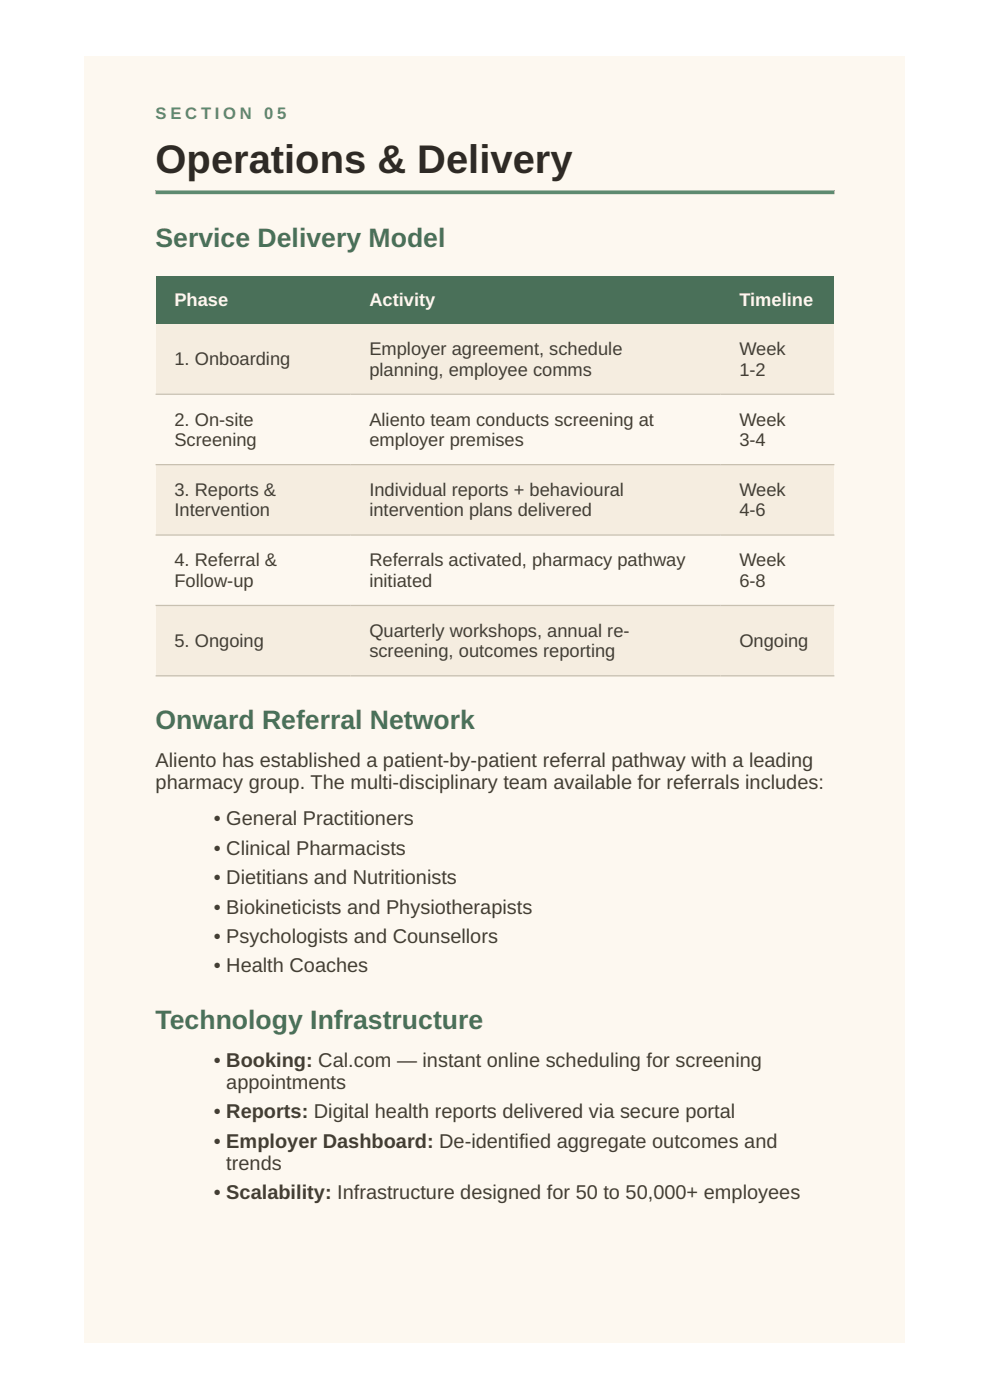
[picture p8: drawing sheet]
<svg xmlns="http://www.w3.org/2000/svg" width="210mm" height="297mm" viewBox="0 0 210 297" stroke-linecap="round" stroke-linejoin="round" font-family="sans-serif">
<defs><g id="words">
<text font-size="8.5" fill="#2e2a26" x="33" y="36.6">Operations &amp; Delivery</text>
<g font-size="5.6" fill="#4a7059">
<text x="33" y="52.3">Service Delivery Model</text>
<text x="33" y="154.6">Onward Referral Network</text>
<text x="33" y="218.3">Technology Infrastructure</text>
</g>
<g font-size="4.2" fill="#433e34">
<text x="33" y="162.6">Aliento has established a patient-by-patient referral pathway with a leading</text>
<text x="33" y="167.4">pharmacy group. The multi-disciplinary team available for referrals includes:</text>
<text x="45.3" y="175.1">• General Practitioners</text>
<text x="45.3" y="181.3">• Clinical Pharmacists</text>
<text x="45.3" y="187.6">• Dietitians and Nutritionists</text>
<text x="45.3" y="193.8">• Biokineticists and Physiotherapists</text>
<text x="45.3" y="200">• Psychologists and Counsellors</text>
<text x="45.3" y="206.3">• Health Coaches</text>
<text x="45.3" y="226.3">• Booking: Cal.com — instant online scheduling for screening</text>
<text x="48" y="231">appointments</text>
<text x="45.3" y="237.2">• Reports: Digital health reports delivered via secure portal</text>
<text x="45.3" y="243.5">• Employer Dashboard: De-identified aggregate outcomes and</text>
<text x="48" y="248.2">trends</text>
<text x="45.3" y="254.4">• Scalability: Infrastructure designed for 50 to 50,000+ employees</text>
</g>
<g font-size="3.9" fill="#fdf8f0">
<text x="37" y="65">Phase</text>
<text x="78.3" y="65">Activity</text>
<text x="156.8" y="65">Timeline</text>
</g>
<g font-size="3.9" fill="#433e34">
<text x="37" y="77.5">1. Onboarding</text>
<text x="78.3" y="75.3">Employer agreement, schedule</text>
<text x="156.8" y="75.3">Week</text>
<text x="78.3" y="79.7">planning, employee comms</text>
<text x="156.8" y="79.7">1-2</text>
<text x="37" y="90.3">2. On-site</text>
<text x="37" y="94.6">Screening</text>
<text x="78.3" y="90.3">Aliento team conducts screening at</text>
<text x="78.3" y="94.6">employer premises</text>
<text x="156.8" y="90.3">Week</text>
<text x="156.8" y="94.6">3-4</text>
<text x="37" y="105.2">3. Reports &amp;</text>
<text x="78.3" y="105.2">Individual reports + behavioural</text>
<text x="156.8" y="105.2">Week</text>
<text x="37" y="109.6">Intervention</text>
<text x="78.3" y="109.6">intervention plans delivered</text>
<text x="156.8" y="109.6">4-6</text>
<text x="37" y="120.2">4. Referral &amp;</text>
<text x="37" y="124.5">Follow-up</text>
<text x="78.3" y="120.2">Referrals activated, pharmacy pathway</text>
<text x="78.3" y="124.5">initiated</text>
<text x="156.8" y="120.2">Week</text>
<text x="156.8" y="124.5">6-8</text>
<text x="37" y="137.3">5. Ongoing</text>
<text x="78.3" y="135.1">Quarterly workshops, annual re-</text>
<text x="156.8" y="137.3">Ongoing</text>
<text x="78.3" y="139.4">screening, outcomes reporting</text>
</g>
<g font-size="3.5" fill="#5e8a70">
<text x="33" y="25.2">S E C T I O N</text>
<text x="56" y="25.2">0 5</text>
</g>
</g></defs>
<g fill="#fdf8f0">
<path d="M18 12h174v273h-174z"/>
<path d="M18 12h174v257.3h-174z"/>
</g>
<path d="M33 40.3l144 .1zM33 40.3h144v.9h-144z" fill-rule="evenodd" fill="#5e8a70"/>
<g fill="#4a7059">
<path d="M33 58.5h41.3v10.3h-41.3z"/>
<path d="M74.3 58.5h78.5v10.3h-78.5z"/>
<path d="M152.8 58.5h24.2v10.3h-24.2z"/>
</g>
<g fill="#f5ede0">
<path d="M33 68.8h41.3v14.8h-41.3z"/>
<path d="M74.3 68.8h78.5v14.8h-78.5z"/>
<path d="M152.8 68.8h24.2v14.8h-24.2z"/>
<path d="M33 98.6h41.3v14.9h-41.3z"/>
<path d="M74.3 98.6h78.5v14.9h-78.5z"/>
<path d="M152.8 98.6h24.2v14.9h-24.2z"/>
<path d="M33 128.4h41.3v15h-41.3z"/>
<path d="M74.3 128.4h78.5v15h-78.5z"/>
<path d="M152.8 128.4h24.2v15h-24.2z"/>
</g>
<path d="M33 83.6h144M33 98.6h144M33 113.5h144M33 128.4h144M33 143.4h144" fill="none" stroke="#c8c0b0" stroke-width=".26"/>
<use href="#words"/>
</svg>
